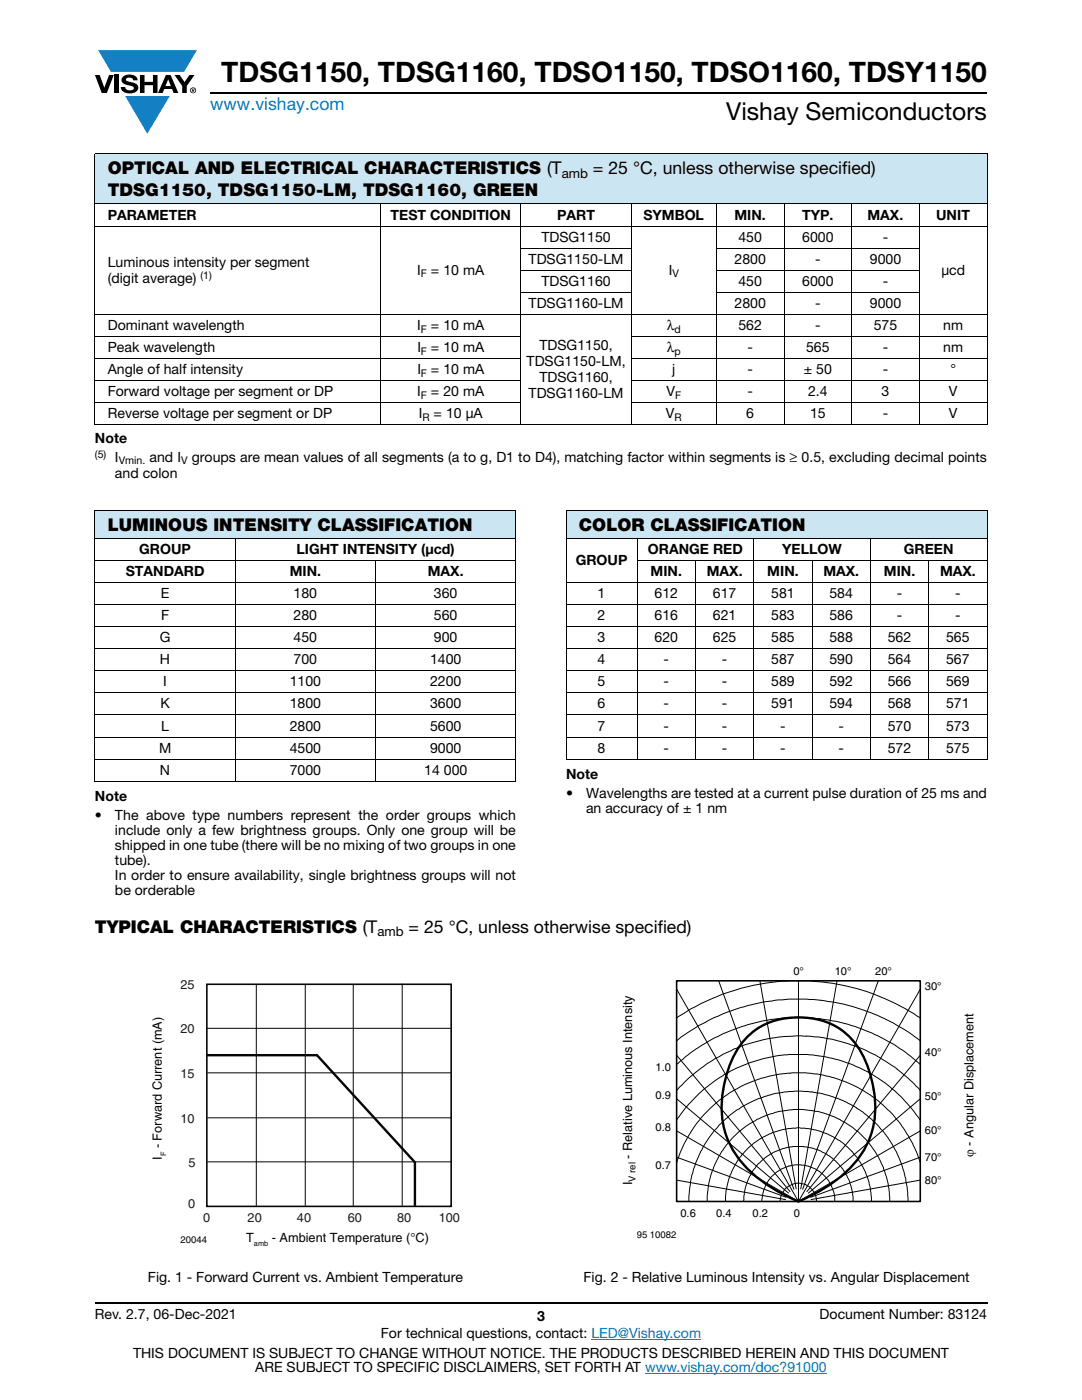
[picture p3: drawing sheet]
<svg xmlns="http://www.w3.org/2000/svg" width="216mm" height="279mm" viewBox="0 0 216 279" stroke-linecap="round" stroke-linejoin="round" font-family="sans-serif">
<defs><g id="words">
<text font-size="5.6" x="44.1" y="16.4">TDSG1150, TDSG1160, TDSO1150, TDSO1160, TDSY1150</text>
<text font-size="4.9" x="144.9" y="24">Vishay Semiconductors</text>
<text font-size="3.5" fill="#007ec4" x="42" y="21.9">www.vishay.com</text>
<g font-size="3.5">
<text x="21.5" y="34.8">OPTICAL AND ELECTRICAL CHARACTERISTICS (T</text>
<text x="118.3" y="34.8">= 25 °C, unless otherwise specified)</text>
<text x="21.5" y="39.1">TDSG1150, TDSG1150-LM, TDSG1160, GREEN</text>
<text x="21.5" y="106">LUMINOUS INTENSITY CLASSIFICATION</text>
<text x="115.5" y="106">COLOR CLASSIFICATION</text>
<text x="18.9" y="186.1">TYPICAL CHARACTERISTICS (T</text>
<text x="81.5" y="186.1">= 25 °C, unless otherwise specified)</text>
</g>
<g font-size="2.8">
<text x="21.5" y="43.8">PARAMETER</text>
<text x="77.9" y="43.8">TEST CONDITION</text>
<text x="111.2" y="43.8">PART</text>
<text x="128.4" y="43.8">SYMBOL</text>
<text x="146.6" y="43.8">MIN.</text>
<text x="160" y="43.8">TYP.</text>
<text x="173.1" y="43.8">MAX.</text>
<text x="186.8" y="43.8">UNIT</text>
<text x="21.5" y="53.3">Luminous intensity per segment</text>
<text x="105.5" y="52.6">TDSG1150-LM</text>
<text x="108" y="48.2">TDSG1150</text>
<text x="146.6" y="52.6">2800</text>
<text x="147.3" y="48.2">450</text>
<text x="160.1" y="48.2">6000</text>
<text x="162.6" y="52.6">-</text>
<text x="173.6" y="52.6">9000</text>
<text x="176.1" y="48.2">-</text>
<text x="21.5" y="56.4">(digit average)</text>
<text x="83.3" y="54.8">I</text>
<text x="86" y="54.8">= 10 mA</text>
<text x="108" y="57">TDSG1160</text>
<text x="133.4" y="54.8">I</text>
<text x="147.3" y="57">450</text>
<text x="160.1" y="57">6000</text>
<text x="176.1" y="57">-</text>
<text x="187.8" y="54.8">μcd</text>
<text x="21.5" y="65.9">Dominant wavelength</text>
<text x="83.3" y="65.9">I</text>
<text x="86" y="65.9">= 10 mA</text>
<text x="105.5" y="61.4">TDSG1160-LM</text>
<text x="133.1" y="65.9">λ</text>
<text x="146.6" y="61.4">2800</text>
<text x="147.3" y="65.9">562</text>
<text x="162.6" y="61.4">-</text>
<text x="162.6" y="65.9">-</text>
<text x="173.6" y="61.4">9000</text>
<text x="174.3" y="65.9">575</text>
<text x="188.2" y="65.9">nm</text>
<text x="21.5" y="70.3">Peak wavelength</text>
<text x="83.3" y="70.3">I</text>
<text x="86" y="70.3">= 10 mA</text>
<text x="107.6" y="69.9">TDSG1150,</text>
<text x="133.1" y="70.3">λ</text>
<text x="149.2" y="70.3">-</text>
<text x="160.8" y="70.3">565</text>
<text x="176.1" y="70.3">-</text>
<text x="188.2" y="70.3">nm</text>
<text x="21.5" y="74.7">Angle of half intensity</text>
<text x="83.3" y="74.7">I</text>
<text x="86" y="74.7">= 10 mA</text>
<text x="105.1" y="73.1">TDSG1150-LM,</text>
<text x="107.6" y="76.3">TDSG1160,</text>
<text x="134.1" y="74.7">j</text>
<text x="149.2" y="74.7">-</text>
<text x="160.4" y="74.7">± 50</text>
<text x="176.1" y="74.7">-</text>
<text x="189.6" y="74.7">°</text>
<text x="21.5" y="79.1">Forward voltage per segment or DP</text>
<text x="21.5" y="83.5">Reverse voltage per segment or DP</text>
<text x="83.3" y="79.1">I</text>
<text x="83.6" y="83.5">I</text>
<text x="86" y="79.1">= 20 mA</text>
<text x="86.5" y="83.5">= 10 μA</text>
<text x="105.5" y="79.5">TDSG1160-LM</text>
<text x="132.9" y="83.5">V</text>
<text x="133" y="79.1">V</text>
<text x="148.9" y="83.5">6</text>
<text x="149.2" y="79.1">-</text>
<text x="161.2" y="79.1">2.4</text>
<text x="161.6" y="83.5">15</text>
<text x="175.9" y="79.1">3</text>
<text x="176.1" y="83.5">-</text>
<text x="189.3" y="79.1">V</text>
<text x="189.3" y="83.5">V</text>
<text x="18.9" y="88.5">Note</text>
<text x="22.9" y="95.3">and colon</text>
<text x="22.9" y="92.2">I</text>
<text x="29.8" y="92.2">and I</text>
<text x="38.2" y="92.2">groups are mean values of all segments (a to g, D1 to D4), matching factor within segments is ≥ 0.5, excluding decimal points</text>
<text x="27.8" y="110.5">GROUP</text>
<text x="59.2" y="110.5">LIGHT INTENSITY (μcd)</text>
<text x="114.9" y="112.7">GROUP</text>
<text x="129.3" y="110.5">ORANGE RED</text>
<text x="156.1" y="110.5">YELLOW</text>
<text x="180.4" y="110.5">GREEN</text>
<text x="25.1" y="114.9">STANDARD</text>
<text x="32.1" y="119.3">E</text>
<text x="57.8" y="114.9">MIN.</text>
<text x="58.6" y="119.3">180</text>
<text x="85.4" y="114.9">MAX.</text>
<text x="86.6" y="119.3">360</text>
<text x="119.3" y="119.3">1</text>
<text x="129.8" y="114.9">MIN.</text>
<text x="130.6" y="119.3">612</text>
<text x="141" y="114.9">MAX.</text>
<text x="142.2" y="119.3">617</text>
<text x="153.1" y="114.9">MIN.</text>
<text x="153.9" y="119.3">581</text>
<text x="164.3" y="114.9">MAX.</text>
<text x="165.5" y="119.3">584</text>
<text x="176.4" y="114.9">MIN.</text>
<text x="178.9" y="119.3">-</text>
<text x="187.6" y="114.9">MAX.</text>
<text x="190.6" y="119.3">-</text>
<text x="32.1" y="123.8">F</text>
<text x="58.6" y="123.8">280</text>
<text x="86.6" y="123.8">560</text>
<text x="119.3" y="123.8">2</text>
<text x="130.6" y="123.8">616</text>
<text x="142.2" y="123.8">621</text>
<text x="153.9" y="123.8">583</text>
<text x="165.5" y="123.8">586</text>
<text x="178.9" y="123.8">-</text>
<text x="190.6" y="123.8">-</text>
<text x="31.9" y="128.2">G</text>
<text x="58.6" y="128.2">450</text>
<text x="86.6" y="128.2">900</text>
<text x="119.3" y="128.2">3</text>
<text x="130.6" y="128.2">620</text>
<text x="142.2" y="128.2">625</text>
<text x="153.9" y="128.2">585</text>
<text x="165.5" y="128.2">588</text>
<text x="177.1" y="128.2">562</text>
<text x="188.8" y="128.2">565</text>
<text x="31.9" y="132.6">H</text>
<text x="32.6" y="137">I</text>
<text x="57.8" y="137">1100</text>
<text x="58.6" y="132.6">700</text>
<text x="85.8" y="132.6">1400</text>
<text x="85.8" y="137">2200</text>
<text x="119.3" y="132.6">4</text>
<text x="119.3" y="137">5</text>
<text x="132.4" y="132.6">-</text>
<text x="132.4" y="137">-</text>
<text x="144" y="132.6">-</text>
<text x="144" y="137">-</text>
<text x="153.9" y="132.6">587</text>
<text x="153.9" y="137">589</text>
<text x="165.5" y="132.6">590</text>
<text x="165.5" y="137">592</text>
<text x="177.1" y="132.6">564</text>
<text x="177.1" y="137">566</text>
<text x="188.8" y="132.6">567</text>
<text x="188.8" y="137">569</text>
<text x="32" y="141.4">K</text>
<text x="57.8" y="141.4">1800</text>
<text x="85.8" y="141.4">3600</text>
<text x="119.3" y="141.4">6</text>
<text x="132.4" y="141.4">-</text>
<text x="144" y="141.4">-</text>
<text x="153.9" y="141.4">591</text>
<text x="165.5" y="141.4">594</text>
<text x="177.1" y="141.4">568</text>
<text x="188.8" y="141.4">571</text>
<text x="32.2" y="145.8">L</text>
<text x="57.8" y="145.8">2800</text>
<text x="85.8" y="145.8">5600</text>
<text x="119.3" y="145.8">7</text>
<text x="132.4" y="145.8">-</text>
<text x="144" y="145.8">-</text>
<text x="155.7" y="145.8">-</text>
<text x="167.3" y="145.8">-</text>
<text x="177.1" y="145.8">570</text>
<text x="188.8" y="145.8">573</text>
<text x="31.7" y="150.2">M</text>
<text x="31.9" y="154.6">N</text>
<text x="57.8" y="150.2">4500</text>
<text x="57.8" y="154.6">7000</text>
<text x="84.6" y="154.6">14 000</text>
<text x="85.8" y="150.2">9000</text>
<text x="112.9" y="155.5">Note</text>
<text x="119.3" y="150.2">8</text>
<text x="132.4" y="150.2">-</text>
<text x="144" y="150.2">-</text>
<text x="155.7" y="150.2">-</text>
<text x="167.3" y="150.2">-</text>
<text x="177.1" y="150.2">572</text>
<text x="188.8" y="150.2">575</text>
<text x="18.9" y="159.9">Note</text>
<text x="112.9" y="159.2">•</text>
<text x="116.9" y="159.2">Wavelengths are tested at a current pulse duration of 25 ms and</text>
<text x="18.9" y="163.6">•</text>
<text x="22.9" y="166.6">include only a few brightness groups. Only one group will be</text>
<text x="22.9" y="163.6">The above type numbers represent the order groups which</text>
<text x="116.9" y="162.2">an accuracy of ± 1 nm</text>
<text x="22.9" y="172.6">tube).</text>
<text x="22.9" y="169.6">shipped in one tube (there will be no mixing of two groups in one</text>
<text x="22.9" y="175.6">In order to ensure availability, single brightness groups will not</text>
<text x="22.9" y="178.6">be orderable</text>
<text x="29.5" y="255.9">Fig. 1 - Forward Current vs. Ambient Temperature</text>
<text x="116.4" y="255.9">Fig. 2 - Relative Luminous Intensity vs. Angular Displacement</text>
<text x="18.9" y="263.3">Rev. 2.7, 06-Dec-2021</text>
<text x="107.2" y="263.6">3</text>
<text x="163.6" y="263.3">Document Number: 83124</text>
<text x="76" y="267.1">For technical questions, contact: LED@Vishay.com</text>
<text x="26.5" y="271">THIS DOCUMENT IS SUBJECT TO CHANGE WITHOUT NOTICE. THE PRODUCTS DESCRIBED HEREIN AND THIS DOCUMENT</text>
<text x="50.9" y="273.8">ARE SUBJECT TO SPECIFIC DISCLAIMERS, SET FORTH AT www.vishay.com/doc?91000</text>
</g>
<g font-size="2.6">
<text x="112.1" y="35.5">amb</text>
<text x="75.3" y="186.8">amb</text>
</g>
<g font-size="2.5" fill="#201d1e">
<text x="36" y="197.4">25</text>
<text x="36" y="206.2">20</text>
<text x="36" y="215.2">15</text>
<text x="36" y="224.2">10</text>
<text x="37.6" y="233">5</text>
<text x="37.6" y="241.1">0</text>
<text x="40.5" y="244">0</text>
<text x="49.4" y="244">20</text>
<text x="59.3" y="244">40</text>
<text x="69.4" y="244">60</text>
<text x="79.3" y="244">80</text>
<text x="87.5" y="244">100</text>
</g>
<g font-size="2.5" fill="#040503">
<text x="32.3" y="231.5" transform="rotate(-90 32.3 231.5)">I - Forward Current (mA)</text>
<text x="49.1" y="247.9">T</text>
<text x="54.2" y="247.9">- Ambient Temperature (°C)</text>
</g>
<g font-size="2.5">
<text x="126.2" y="231.3" transform="rotate(-90 126.2 231.3)">- Relative Luminous Intensity</text>
<text x="194.3" y="230.9" transform="rotate(-90 194.3 230.9)">ϕ - Angular Displacement</text>
<text x="126.2" y="236.6" transform="rotate(-90 126.2 236.6)">I</text>
</g>
<g font-size="2.2">
<text x="158.3" y="194.5">0°</text>
<text x="166.5" y="194.5">10°</text>
<text x="174.6" y="194.5">20°</text>
<text x="184.5" y="197.6">30°</text>
<text x="130.8" y="213.6">1.0</text>
<text x="184.5" y="210.7">40°</text>
<text x="130.8" y="219.3">0.9</text>
<text x="184.5" y="219.5">50°</text>
<text x="130.8" y="225.7">0.8</text>
<text x="184.5" y="226.3">60°</text>
<text x="130.8" y="233.4">0.7</text>
<text x="184.5" y="231.7">70°</text>
<text x="184.5" y="236.2">80°</text>
<text x="135.8" y="242.8">0.6</text>
<text x="142.9" y="242.8">0.4</text>
<text x="150.2" y="242.8">0.2</text>
<text x="158.4" y="242.8">0</text>
</g>
<g font-size="2.1">
<text x="40" y="55.6">(1)</text>
<text x="84" y="55.4">F</text>
<text x="134.2" y="55.4">V</text>
<text x="84" y="66.4">F</text>
<text x="84" y="70.8">F</text>
<text x="134.6" y="66.4">d</text>
<text x="134.6" y="70.8">p</text>
<text x="84" y="75.2">F</text>
<text x="84" y="79.6">F</text>
<text x="134.7" y="79.6">F</text>
<text x="84.3" y="84">R</text>
<text x="134.6" y="84">R</text>
<text x="18.9" y="91.3">(5)</text>
<text x="23.7" y="92.7">Vmin.</text>
<text x="36.2" y="92.7">V</text>
</g>
<g font-size="1.9">
<text x="126.8" y="235.9" transform="rotate(-90 126.8 235.9)">V rel</text>
<text x="127" y="247.2">95 10082</text>
</g>
<text font-size="1.9" fill="#040503" x="36" y="248">20044</text>
<g font-size="1.5" fill="#040503">
<text x="33.1" y="230.8" transform="rotate(-90 33.1 230.8)">F</text>
<text x="50.7" y="248.7">amb</text>
</g>
</g></defs>
<g fill="#147fc3">
<path d="M19.6 10h19.7l-2.6 4.3h-1.1h-13.5z"/>
<path d="M25 19.2h8.9l-4.5 7.5z"/>
</g>
<g fill="#000">
<path d="M18.9 15h1l.9 2.5 1-2.5h.9l-1.4 3.6h-1zM22.9 15h.9v3.6h-.9zM24.6 15.3a2.1 2.1 0 0 1 2.8 .3l.1 .4h-.9a.79 .79 0 0 0-.7-.5 .79 .79 0 0 0-.8 .4l.3 .3 1 .2a1.08 1.08 0 0 1 1.2 1 1.08 1.08 0 0 1-1.1 1.2 1.73 1.73 0 0 1-2.4-1.2h.9a.96 .96 0 0 0 .8 .6 .96 .96 0 0 0 .9-.4 1.31 1.31 0 0 0-1.2-.6 1.03 1.03 0 0 1-1.1-.6 1.03 1.03 0 0 1 .2-1.1zM27.9 15h.9v1.3h1.7v-1.3h.9v3.6h-.9v-1.6h-1.7v1.6h-.9zM34.8 15h1.1l.9 1.4 1-1.4h1l-1.5 2.2v1.4h-.9v-1.4z"/>
<path d="M33.6 15.9l.5 1.3h-1.1zM33.1 15l-1.6 3.6h1l.3-.8h1.5l.3 .8h1l-1.6-3.6z"/>
<path d="M38.4 17.8h.2v.2h-.2zM38.3 17.7v.7h.1v-.3l.4 .3-.2-.3 .2-.2-.1-.2z"/>
<path d="M38.1 18a.46 .46 0 0 1 .9 0 .46 .46 0 0 1-.9 0zM37.9 18a.6 .6 0 0 0 1.2 0 .6 .6 0 0 0-1.2 0z"/>
</g>
<path d="M42 18.6h155M18.9 260h178.1" fill="none" stroke="#000" stroke-width=".36"/>
<path d="M118 267.3h21.9M128.7 274h36.3" fill="none" stroke="#007ec4" stroke-width=".2"/>
<path d="M18.9 30.7h178.1v10h-178.1z" fill="#cce5f3"/>
<g fill="none" stroke="#000" stroke-width=".2">
<path d="M18.9 30.7h178.1M18.9 30.8v53.9M197 30.8v53.9M18.9 40.7h178.1M18.9 45.1h178.1M75.9 40.6v44.3M103.9 49.5h22.1M103.9 53.9h22.1M103.9 58.3h22.1M103.9 40.6v44.3M125.9 40.6v44.3M142.9 49.5h40.6"/>
<path d="M142.9 53.9h40.6M142.9 58.3h40.6M143 40.6v44.3M156.4 40.6v44.3M169.9 40.6v44.3M183.5 40.6v44.3M18.9 62.8h178.1M18.9 67.2h85.1M18.9 71.6h85.1M18.9 76h85.1M125.9 67.2h71.1M125.9 71.6h71.1"/>
<path d="M125.9 76h71.1M18.9 80.4h85.1M18.9 84.8h178.1M125.9 80.4h71.1"/>
</g>
<path d="M18.9 101.9h84.1v5.5h-84.1z" fill="#cce5f3"/>
<g fill="none" stroke="#000" stroke-width=".2">
<path d="M18.9 101.9h84.1M18.9 107.4h84.1M18.9 111.8h84.1M18.9 116.2h84.1M18.9 102v53.8M46.9 107.3v48.7M75 111.7v44.3M103 102v53.8M18.9 120.6h84.1M18.9 125.1h84.1M18.9 129.5h84.1M18.9 133.9h84.1"/>
<path d="M18.9 138.3h84.1M18.9 142.7h84.1M18.9 147.1h84.1M18.9 151.5h84.1M18.9 155.9h84.1"/>
</g>
<path d="M112.9 101.9h84.1v5.5h-84.1z" fill="#cce5f3"/>
<g fill="none" stroke="#000" stroke-width=".2">
<path d="M112.9 101.9h84.1M112.9 107.4h84.1M112.9 116.2h84.1M112.9 102v49.4M127 111.8h70M127.1 107.3v44.3M138.8 111.7v39.9M150.4 107.3v44.3M162.1 111.7v39.9M173.7 107.3v44.3M185.3 111.7v39.9M197 102v49.4"/>
<path d="M112.9 120.6h84.1M112.9 125.1h84.1M112.9 129.5h84.1M112.9 133.9h84.1M112.9 138.3h84.1M112.9 142.7h84.1M112.9 147.1h84.1M112.9 151.5h84.1M135 197.4l24.3 42.4M143.4 195.7l15 41.6M151.6 195.7l7.3 41.6M159.3 195.7v44.1"/>
<path d="M167 195.7l-7.2 41.6M175.3 195.7l-15.1 41.6M183.6 197.4l-24.3 42.4M135 207.7l.4-.3a39.7 39.7 0 0 1 20-7.9l5.5-.1a40.3 40.3 0 0 1 22.7 8.3M135 203.1a44.5 44.5 0 0 1 22.6-7.4h3.8a43.7 43.7 0 0 1 22.2 7.4M135 212.4a36.9 36.9 0 0 1 10.5-6.6 36 36 0 0 1 15-2.7h.6a40.4 40.4 0 0 1 8.1 1.3 38.1 38.1 0 0 1 14.4 8M135 219.3l22.3 18.8M135 210.6l22.6 27.2M183.6 217.6a32.5 32.5 0 0 0-48.4-.2l-.2 .2M183.6 210.6l-22.6 27.2M183.6 219.3l-22.3 18.8M135 223.6a29.3 29.3 0 0 1 22.5-13.2h3.6a28.9 28.9 0 0 1 10.3 2.6l2.2 1.2a31.1 31.1 0 0 1 10 9.4"/>
<path d="M135 232a25.7 25.7 0 0 1 23.1-17.9h2.7a25.6 25.6 0 0 1 22.8 17.9M135 230.9l21.9 8M135 235.5l21.7 3.9M135 225.7l24.3 14.1M137.5 239.8v-1.9a19.1 19.1 0 0 1 1.4-6.1l.9-2 1-1.7a18.9 18.9 0 0 1 4.5-5.2l1.8-1.4a23.4 23.4 0 0 1 11.5-3.7h1.5a21.8 21.8 0 0 1 16 7.8l1.1 1.5a22 22 0 0 1 3.5 8.5l.3 1.5 .2 2.7M144.8 239.8a15 15 0 0 1 3.7-9.8 14.6 14.6 0 0 1 20.6-1.1l.9 .9a14.5 14.5 0 0 1 3.1 5.3l.6 2.4 .2 2.3M148.4 239.8a11.8 11.8 0 0 1 1.5-5.6l1.3-1.8 1-1a12 12 0 0 1 6.1-2.6h2l1.2 .2a9.3 9.3 0 0 1 4.5 2.1l1.4 1.3 1.1 1.4a10.3 10.3 0 0 1 1.7 5v1M152 239.8h.1M155.7 239.8a3.7 3.7 0 0 1 5.8-3 3.9 3.9 0 0 1 1.5 3M166.6 239.8a6.8 6.8 0 0 0-.9-3.5l-.5-.9-1.2-1.2a7.9 7.9 0 0 0-4.1-1.7h-1.3a7.4 7.4 0 0 0-6.6 7.3M177.5 239.8a21.6 21.6 0 0 0-.6-5 18.6 18.6 0 0 0-4-7.3l-1.6-1.6a18.8 18.8 0 0 0-11.1-4.5h-1.9a18.4 18.4 0 0 0-17.2 18.4M183.6 225.7l-24.3 14.1"/>
<path d="M183.6 230.9l-21.8 8M183.6 235.5l-21.8 3.9"/>
</g>
<path d="M41.3 196.4h48.7v44.4h-48.7z" fill="none" stroke="#040503" stroke-width=".32"/>
<path d="M41.3 210.6h22l19.5 21.4v8.7" fill="none" stroke="#040503" stroke-width=".48"/>
<path d="M51.1 196.4v44.3M60.9 196.4v44.3M70.5 196.4v44.4M80.3 196.3v44.4M41.2 205.2h48.7M41.4 214.1h48.6M41.4 223.1h48.6M41.4 231.9h48.7" fill="none" stroke="#040503" stroke-width=".2"/>
<path d="M135 195.7h48.6v44.1h-48.6z" fill="none" stroke="#000" stroke-width=".32"/>
<path d="M149.4 206.7a15.5 15.5 0 0 1 15.8-2.6 14.2 14.2 0 0 1 8.2 9.4 19.7 19.7 0 0 1-.1 14.2 21.6 21.6 0 0 1-9.4 9.8l-4.6 2.3a27.5 27.5 0 0 1-12.8-9.9 18.2 18.2 0 0 1-1.6-15.1 17 17 0 0 1 4.5-8.1z" fill="none" stroke="#000" stroke-width=".48"/>
<use href="#words"/>
</svg>
